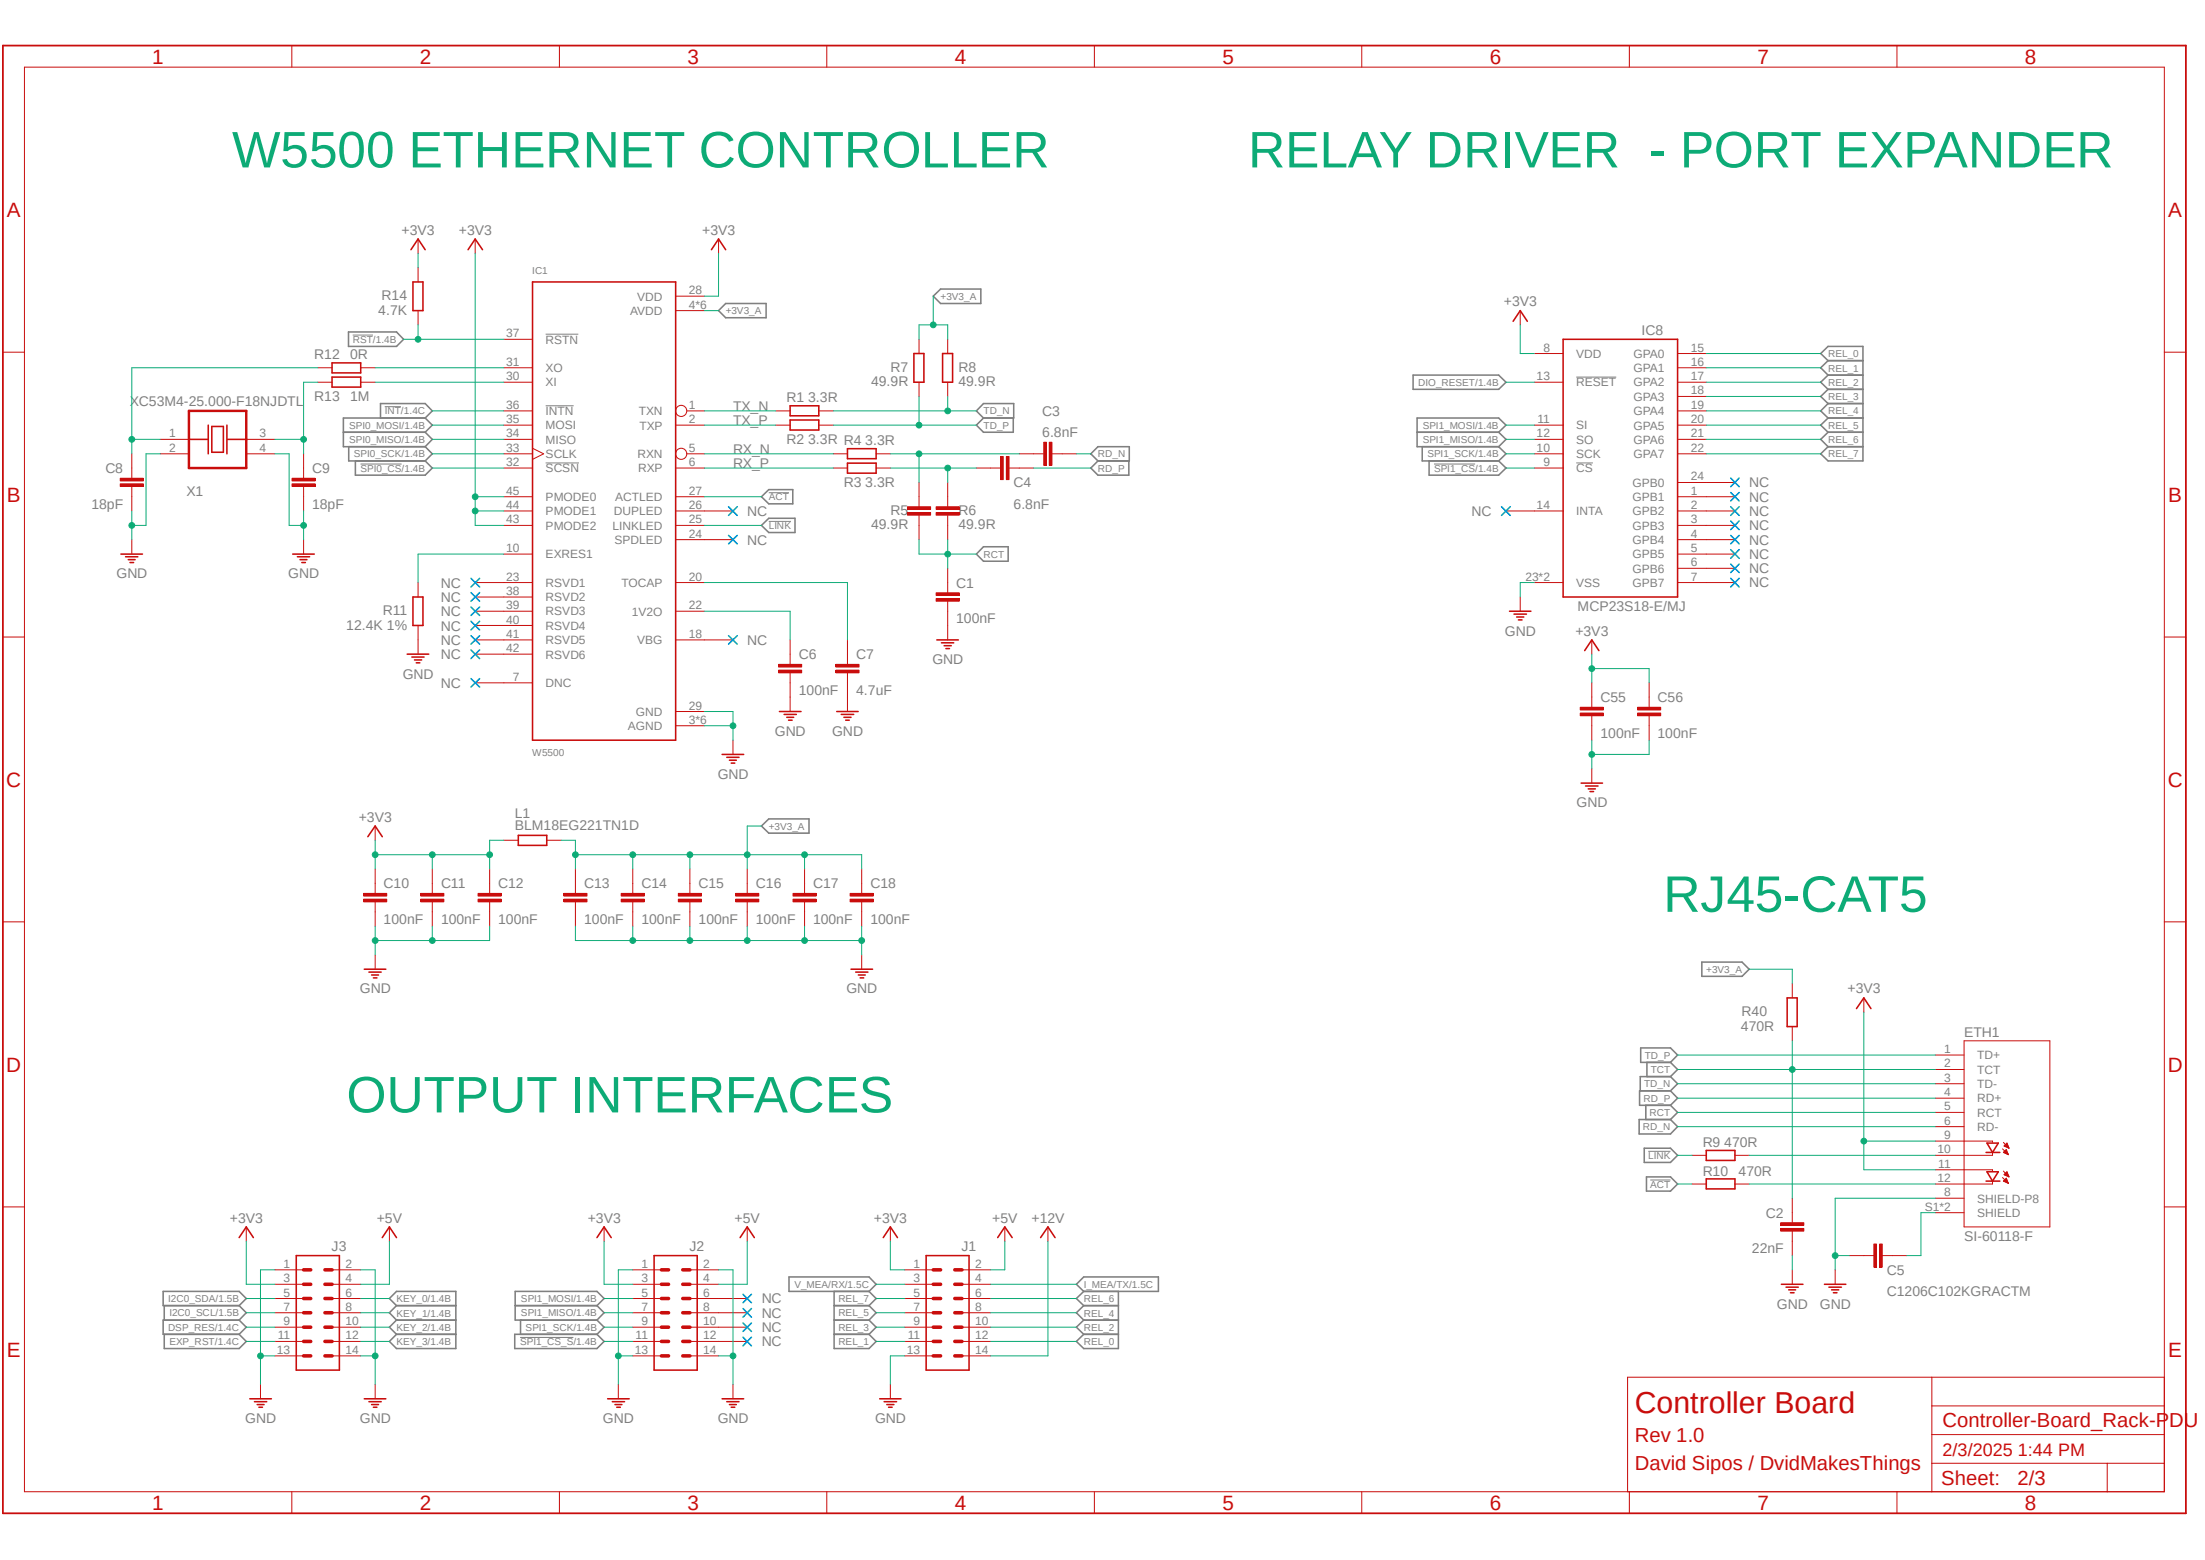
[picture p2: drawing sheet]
<svg xmlns="http://www.w3.org/2000/svg" width="420mm" height="297mm" viewBox="0 0 420 297" stroke-linecap="round" stroke-linejoin="round" font-family="sans-serif">
<defs><g id="words">
<g font-size="9.8" fill="#0dab76">
<text x="44.2" y="31.9">W5500 ETHERNET CONTROLLER</text>
<text x="237.7" y="31.9">RELAY DRIVER - PORT EXPANDER</text>
<text x="316.8" y="173.6">RJ45-CAT5</text>
<text x="66" y="211.8">OUTPUT INTERFACES</text>
</g>
<text font-size="5.8" fill="#c90d0c" x="311.4" y="269">Controller Board</text>
<g font-size="3.9" fill="#c90d0c">
<text x="29" y="12.1">1</text>
<text x="80" y="12.1">2</text>
<text x="130.9" y="12.1">3</text>
<text x="181.9" y="12.1">4</text>
<text x="232.8" y="12.1">5</text>
<text x="283.8" y="12.1">6</text>
<text x="334.7" y="12.1">7</text>
<text x="385.7" y="12.1">8</text>
<text x="1.3" y="41.3">A</text>
<text x="413" y="41.3">A</text>
<text x="1.3" y="95.5">B</text>
<text x="413" y="95.5">B</text>
<text x="1.2" y="149.8">C</text>
<text x="412.9" y="149.8">C</text>
<text x="1.2" y="204">D</text>
<text x="412.9" y="204">D</text>
<text x="1.3" y="258.3">E</text>
<text x="413" y="258.3">E</text>
<text x="311.4" y="274.5">Rev 1.0</text>
<text x="370" y="271.8">Controller-Board_Rack-PDU</text>
<text x="311.4" y="280">David Sipos / DvidMakesThings</text>
<text x="29" y="287.5">1</text>
<text x="80" y="287.5">2</text>
<text x="130.9" y="287.5">3</text>
<text x="181.9" y="287.5">4</text>
<text x="232.8" y="287.5">5</text>
<text x="283.8" y="287.5">6</text>
<text x="334.7" y="287.5">7</text>
<text x="369.7" y="282.8">Sheet:</text>
<text x="384.3" y="282.7">2/3</text>
<text x="385.7" y="287.5">8</text>
</g>
<text font-size="3.4" fill="#c90d0c" x="370" y="277.2">2/3/2025 1:44 PM</text>
<g font-size="2.7" fill="#808080">
<text x="76.5" y="44.7">+3V3</text>
<text x="87.4" y="44.7">+3V3</text>
<text x="133.7" y="44.7">+3V3</text>
<text x="72.1" y="59.9">4.7K</text>
<text x="72.7" y="57.2">R14</text>
<text x="286.4" y="58.3">+3V3</text>
<text x="312.7" y="63.8">IC8</text>
<text x="59.9" y="68.4">R12</text>
<text x="66.7" y="68.4">0R</text>
<text x="169.6" y="70.8">R7</text>
<text x="182.5" y="70.8">R8</text>
<text x="24.7" y="77.4">XC53M4-25.000-F18NJDTL</text>
<text x="59.9" y="76.3">R13</text>
<text x="66.7" y="76.3">1M</text>
<text x="149.8" y="76.6">R1</text>
<text x="153.9" y="76.6">3.3R</text>
<text x="165.9" y="73.5">49.9R</text>
<text x="182.5" y="73.5">49.9R</text>
<text x="139.6" y="78.2">TX_N</text>
<text x="139.6" y="80.9">TX_P</text>
<text x="198.5" y="83.3">6.8nF</text>
<text x="198.5" y="79.2">C3</text>
<text x="139.6" y="86.4">RX_N</text>
<text x="139.6" y="89.1">RX_P</text>
<text x="149.8" y="84.5">R2</text>
<text x="153.9" y="84.5">3.3R R4</text>
<text x="164.8" y="84.8">3.3R</text>
<text x="20.1" y="90.1">C8</text>
<text x="35.5" y="94.4">X1</text>
<text x="59.4" y="90.1">C9</text>
<text x="160.7" y="92.6">R3</text>
<text x="164.8" y="92.6">3.3R</text>
<text x="193" y="92.8">C4</text>
<text x="333.2" y="92.8">NC</text>
<text x="333.2" y="95.5">NC</text>
<text x="17.4" y="96.9">18pF</text>
<text x="59.4" y="96.9">18pF</text>
<text x="142.3" y="98.2">NC</text>
<text x="165.9" y="100.8">49.9R</text>
<text x="169.6" y="98.1">R5</text>
<text x="182.5" y="98.1">R6</text>
<text x="182.5" y="100.8">49.9R</text>
<text x="193" y="96.9">6.8nF</text>
<text x="280.3" y="98.3">NC</text>
<text x="333.2" y="98.2">NC</text>
<text x="333.2" y="101">NC</text>
<text x="142.3" y="103.7">NC</text>
<text x="333.2" y="103.7">NC</text>
<text x="333.2" y="106.4">NC</text>
<text x="22.2" y="110.1">GND</text>
<text x="54.9" y="110.1">GND</text>
<text x="84" y="111.9">NC</text>
<text x="182.1" y="111.9">C1</text>
<text x="333.2" y="109.1">NC</text>
<text x="333.2" y="111.8">NC</text>
<text x="66" y="119.9">12.4K 1%</text>
<text x="72.9" y="117.2">R11</text>
<text x="84" y="114.6">NC</text>
<text x="84" y="117.3">NC</text>
<text x="182.1" y="118.7">100nF</text>
<text x="300.5" y="116.4">MCP23S18-E/MJ</text>
<text x="84" y="120.1">NC</text>
<text x="84" y="122.8">NC</text>
<text x="84" y="125.5">NC</text>
<text x="142.3" y="122.8">NC</text>
<text x="152.1" y="125.5">C6</text>
<text x="163.1" y="125.5">C7</text>
<text x="286.6" y="121">GND</text>
<text x="300.1" y="121">+3V3</text>
<text x="76.7" y="129.2">GND</text>
<text x="84" y="131">NC</text>
<text x="177.6" y="126.5">GND</text>
<text x="152.1" y="132.3">100nF</text>
<text x="163.1" y="132.3">4.7uF</text>
<text x="304.8" y="133.7">C55</text>
<text x="315.7" y="133.7">C56</text>
<text x="147.6" y="140.1">GND</text>
<text x="158.5" y="140.1">GND</text>
<text x="304.8" y="140.5">100nF</text>
<text x="315.7" y="140.5">100nF</text>
<text x="136.7" y="148.3">GND</text>
<text x="98" y="155.7">L1</text>
<text x="300.3" y="153.7">GND</text>
<text x="68.3" y="156.5">+3V3</text>
<text x="98" y="158.1">BLM18EG221TN1D</text>
<text x="73.1" y="169.1">C10</text>
<text x="84" y="169.1">C11</text>
<text x="94.9" y="169.1">C12</text>
<text x="111.3" y="169.1">C13</text>
<text x="122.2" y="169.1">C14</text>
<text x="133" y="169.1">C15</text>
<text x="144" y="169.1">C16</text>
<text x="154.9" y="169.1">C17</text>
<text x="165.8" y="169.1">C18</text>
<text x="73.1" y="175.9">100nF</text>
<text x="84" y="175.9">100nF</text>
<text x="94.9" y="175.9">100nF</text>
<text x="111.3" y="175.9">100nF</text>
<text x="122.2" y="175.9">100nF</text>
<text x="133" y="175.9">100nF</text>
<text x="144" y="175.9">100nF</text>
<text x="154.9" y="175.9">100nF</text>
<text x="165.8" y="175.9">100nF</text>
<text x="68.5" y="189.1">GND</text>
<text x="161.2" y="189.1">GND</text>
<text x="351.9" y="189.1">+3V3</text>
<text x="331.6" y="196.2">470R</text>
<text x="331.7" y="193.5">R40</text>
<text x="374.1" y="197.4">ETH1</text>
<text x="324.3" y="218.4">R9</text>
<text x="328.4" y="218.4">470R</text>
<text x="324.3" y="223.8">R10</text>
<text x="331.1" y="223.8">470R</text>
<text x="43.8" y="232.8">+3V3</text>
<text x="71.8" y="232.8">+5V</text>
<text x="111.9" y="232.8">+3V3</text>
<text x="139.9" y="232.8">+5V</text>
<text x="166.5" y="232.8">+3V3</text>
<text x="189" y="232.8">+5V</text>
<text x="196.5" y="232.8">+12V</text>
<text x="336.3" y="231.8">C2</text>
<text x="63.2" y="238.3">J3</text>
<text x="131.3" y="238.3">J2</text>
<text x="183.1" y="238.3">J1</text>
<text x="333.7" y="238.6">22nF</text>
<text x="374.1" y="236.3">SI-60118-F</text>
<text x="359.4" y="242.7">C5</text>
<text x="145.1" y="248.2">NC</text>
<text x="145.1" y="250.9">NC</text>
<text x="338.5" y="249.1">GND</text>
<text x="346.6" y="249.1">GND</text>
<text x="359.4" y="246.8">C1206C102KGRACTM</text>
<text x="145.1" y="253.6">NC</text>
<text x="145.1" y="256.3">NC</text>
<text x="46.7" y="270.9">GND</text>
<text x="68.5" y="270.9">GND</text>
<text x="114.9" y="270.9">GND</text>
<text x="136.7" y="270.9">GND</text>
<text x="166.7" y="270.9">GND</text>
</g>
<g font-size="2.3" fill="#808080">
<text x="120" y="60">AVDD</text>
<text x="121.4" y="57.2">VDD</text>
<text x="131.2" y="58.8">4*6</text>
<text x="131.2" y="56">28</text>
<text x="96.4" y="64.2">37</text>
<text x="103.9" y="65.4">RSTN</text>
<text x="96.4" y="69.6">31</text>
<text x="103.9" y="70.9">XO</text>
<text x="294" y="66.9">8</text>
<text x="300.2" y="68.1">VDD</text>
<text x="311.1" y="68.2">GPA0</text>
<text x="311.1" y="70.9">GPA1</text>
<text x="322.1" y="66.9">15</text>
<text x="322.1" y="69.6">16</text>
<text x="96.4" y="72.4">30</text>
<text x="96.4" y="77.9">36</text>
<text x="103.9" y="73.6">XI</text>
<text x="131.2" y="77.9">1</text>
<text x="292.7" y="72.4">13</text>
<text x="300.2" y="73.6">RESET</text>
<text x="311.1" y="73.6">GPA2</text>
<text x="311.1" y="76.3">GPA3</text>
<text x="322.1" y="72.4">17</text>
<text x="322.1" y="75.1">18</text>
<text x="322.1" y="77.9">19</text>
<text x="32.2" y="83.3">1</text>
<text x="49.4" y="83.3">3</text>
<text x="96.4" y="80.6">35</text>
<text x="96.4" y="83.3">34</text>
<text x="103.9" y="81.7">MOSI</text>
<text x="103.9" y="79">INTN</text>
<text x="121.7" y="79">TXN</text>
<text x="121.8" y="81.8">TXP</text>
<text x="131.2" y="80.6">2</text>
<text x="292.7" y="83.3">12</text>
<text x="292.9" y="80.6">11</text>
<text x="300.2" y="81.7">SI</text>
<text x="311.1" y="79">GPA4</text>
<text x="311.1" y="81.8">GPA5</text>
<text x="322.1" y="80.6">20</text>
<text x="322.1" y="83.3">21</text>
<text x="32.2" y="86">2</text>
<text x="49.4" y="86">4</text>
<text x="96.4" y="88.7">32</text>
<text x="96.4" y="86">33</text>
<text x="103.9" y="89.9">SCSN</text>
<text x="103.9" y="87.2">SCLK</text>
<text x="103.9" y="84.5">MISO</text>
<text x="121.4" y="87.2">RXN</text>
<text x="121.5" y="90">RXP</text>
<text x="131.2" y="86">5</text>
<text x="131.2" y="88.7">6</text>
<text x="292.7" y="86">10</text>
<text x="294" y="88.7">9</text>
<text x="300.2" y="89.9">CS</text>
<text x="300.2" y="87.2">SCK</text>
<text x="300.2" y="84.5">SO</text>
<text x="311.1" y="84.5">GPA6</text>
<text x="311.1" y="87.2">GPA7</text>
<text x="322.1" y="86">22</text>
<text x="96.4" y="94.2">45</text>
<text x="103.9" y="95.4">PMODE0</text>
<text x="117.2" y="95.4">ACTLED</text>
<text x="131.2" y="94.2">27</text>
<text x="310.9" y="92.7">GPB0</text>
<text x="310.9" y="95.4">GPB1</text>
<text x="322.1" y="91.5">24</text>
<text x="322.1" y="94.2">1</text>
<text x="96.4" y="96.9">44</text>
<text x="96.4" y="99.7">43</text>
<text x="103.9" y="98.1">PMODE1</text>
<text x="103.9" y="100.8">PMODE2</text>
<text x="116.7" y="100.8">LINKLED</text>
<text x="116.9" y="98.1">DUPLED</text>
<text x="131.2" y="99.7">25</text>
<text x="131.2" y="96.9">26</text>
<text x="292.7" y="96.9">14</text>
<text x="300.2" y="98.1">INTA</text>
<text x="310.9" y="98.1">GPB2</text>
<text x="310.9" y="100.8">GPB3</text>
<text x="322.1" y="96.9">2</text>
<text x="322.1" y="99.7">3</text>
<text x="96.4" y="105.1">10</text>
<text x="103.9" y="106.3">EXRES1</text>
<text x="117.1" y="103.6">SPDLED</text>
<text x="131.2" y="102.4">24</text>
<text x="310.9" y="103.6">GPB4</text>
<text x="310.9" y="106.3">GPB5</text>
<text x="322.1" y="102.4">4</text>
<text x="322.1" y="105.1">5</text>
<text x="322.1" y="107.8">6</text>
<text x="96.4" y="110.5">23</text>
<text x="96.4" y="113.3">38</text>
<text x="103.9" y="111.8">RSVD1</text>
<text x="118.4" y="111.8">TOCAP</text>
<text x="131.2" y="110.5">20</text>
<text x="290.5" y="110.5">23*2</text>
<text x="300.2" y="111.8">VSS</text>
<text x="310.9" y="109">GPB6</text>
<text x="310.9" y="111.8">GPB7</text>
<text x="322.1" y="110.5">7</text>
<text x="96.4" y="116">39</text>
<text x="96.4" y="118.7">40</text>
<text x="103.9" y="114.5">RSVD2</text>
<text x="103.9" y="117.2">RSVD3</text>
<text x="103.9" y="119.9">RSVD4</text>
<text x="120.4" y="117.2">1V2O</text>
<text x="131.2" y="116">22</text>
<text x="96.4" y="121.5">41</text>
<text x="96.4" y="124.2">42</text>
<text x="103.9" y="122.6">RSVD5</text>
<text x="103.9" y="125.4">RSVD6</text>
<text x="121.4" y="122.7">VBG</text>
<text x="131.2" y="121.5">18</text>
<text x="97.7" y="129.6">7</text>
<text x="103.9" y="130.8">DNC</text>
<text x="121.1" y="136.3">GND</text>
<text x="131.2" y="137.8">3*6</text>
<text x="131.2" y="135.1">29</text>
<text x="119.6" y="139">AGND</text>
<text x="370.3" y="200.5">1</text>
<text x="370.3" y="203.2">2</text>
<text x="376.6" y="201.7">TD+</text>
<text x="370.3" y="206">3</text>
<text x="370.3" y="208.7">4</text>
<text x="376.6" y="204.4">TCT</text>
<text x="376.6" y="207.1">TD-</text>
<text x="376.6" y="209.9">RD+</text>
<text x="370.3" y="211.4">5</text>
<text x="370.3" y="214.1">6</text>
<text x="376.6" y="212.6">RCT</text>
<text x="376.6" y="215.3">RD-</text>
<text x="369" y="219.6">10</text>
<text x="370.3" y="216.9">9</text>
<text x="369" y="225">12</text>
<text x="369.2" y="222.3">11</text>
<text x="370.3" y="227.8">8</text>
<text x="366.6" y="230.5">S1*2</text>
<text x="376.6" y="231.7">SHIELD</text>
<text x="376.6" y="229">SHIELD-P8</text>
<text x="54" y="241.4">1</text>
<text x="54" y="244.1">3</text>
<text x="65.8" y="241.4">2</text>
<text x="65.8" y="244.1">4</text>
<text x="122.2" y="241.4">1</text>
<text x="122.2" y="244.1">3</text>
<text x="133.9" y="241.4">2</text>
<text x="133.9" y="244.1">4</text>
<text x="174" y="241.4">1</text>
<text x="174" y="244.1">3</text>
<text x="185.7" y="241.4">2</text>
<text x="185.7" y="244.1">4</text>
<text x="54" y="246.8">5</text>
<text x="54" y="249.6">7</text>
<text x="65.8" y="246.8">6</text>
<text x="65.8" y="249.6">8</text>
<text x="122.2" y="246.8">5</text>
<text x="122.2" y="249.6">7</text>
<text x="133.9" y="246.8">6</text>
<text x="133.9" y="249.6">8</text>
<text x="174" y="246.8">5</text>
<text x="174" y="249.6">7</text>
<text x="185.7" y="246.8">6</text>
<text x="185.7" y="249.6">8</text>
<text x="52.7" y="257.8">13</text>
<text x="52.9" y="255">11</text>
<text x="54" y="252.3">9</text>
<text x="65.8" y="257.8">14</text>
<text x="65.8" y="255">12</text>
<text x="65.8" y="252.3">10</text>
<text x="120.9" y="257.8">13</text>
<text x="121.1" y="255">11</text>
<text x="122.2" y="252.3">9</text>
<text x="133.9" y="257.8">14</text>
<text x="133.9" y="255">12</text>
<text x="133.9" y="252.3">10</text>
<text x="172.7" y="257.8">13</text>
<text x="172.9" y="255">11</text>
<text x="174" y="252.3">9</text>
<text x="185.7" y="255">12</text>
<text x="185.7" y="252.3">10</text>
<text x="185.7" y="257.8">14</text>
</g>
<g font-size="1.9" fill="#808080">
<text x="101.4" y="52.2">IC1</text>
<text x="138.2" y="59.8">+3V3_A</text>
<text x="179.2" y="57.1">+3V3_A</text>
<text x="67.2" y="65.3">RST/1.4B</text>
<text x="348.2" y="68">REL_0</text>
<text x="348.2" y="70.7">REL_1</text>
<text x="270.1" y="73.4">DIO_RESET/1.4B</text>
<text x="348.2" y="73.4">REL_2</text>
<text x="348.2" y="76.2">REL_3</text>
<text x="66.5" y="81.6">SPI0_MOSI/1.4B</text>
<text x="73.3" y="78.9">INT/1.4C</text>
<text x="187.3" y="78.9">TD_N</text>
<text x="187.3" y="81.6">TD_P</text>
<text x="271" y="81.6">SPI1_MOSI/1.4B</text>
<text x="348.2" y="78.9">REL_4</text>
<text x="348.2" y="81.6">REL_5</text>
<text x="66.5" y="84.3">SPI0_MISO/1.4B</text>
<text x="67.4" y="87.1">SPI0_SCK/1.4B</text>
<text x="68.7" y="89.8">SPI0_CS/1.4B</text>
<text x="209.1" y="89.8">RD_P</text>
<text x="209.1" y="87.1">RD_N</text>
<text x="271" y="84.3">SPI1_MISO/1.4B</text>
<text x="271.9" y="87.1">SPI1_SCK/1.4B</text>
<text x="273.1" y="89.8">SPI1_CS/1.4B</text>
<text x="348.2" y="84.3">REL_6</text>
<text x="348.2" y="87.1">REL_7</text>
<text x="146.4" y="95.3">ACT</text>
<text x="146.4" y="100.7">LINK</text>
<text x="187.3" y="106.2">RCT</text>
<text x="101.4" y="143.9">W5500</text>
<text x="146.4" y="157.9">+3V3_A</text>
<text x="325" y="185.2">+3V3_A</text>
<text x="313.3" y="201.6">TD_P</text>
<text x="313.1" y="209.7">RD_P</text>
<text x="313.1" y="207">TD_N</text>
<text x="314.4" y="204.3">TCT</text>
<text x="312.9" y="215.2">RD_N</text>
<text x="314.2" y="212.5">RCT</text>
<text x="313.9" y="220.6">LINK</text>
<text x="314.3" y="226.1">ACT</text>
<text x="151.3" y="245.2">V_MEA/RX/1.5C</text>
<text x="206.4" y="245.2">I_MEA/TX/1.5C</text>
<text x="32" y="247.9">I2C0_SDA/1.5B</text>
<text x="32.3" y="250.6">I2C0_SCL/1.5B</text>
<text x="75.5" y="247.9">KEY_0/1.4B</text>
<text x="75.5" y="250.7">KEY_1/1.4B</text>
<text x="99.2" y="247.9">SPI1_MOSI/1.4B</text>
<text x="99.2" y="250.6">SPI1_MISO/1.4B</text>
<text x="159.7" y="250.6">REL_5</text>
<text x="159.7" y="247.9">REL_7</text>
<text x="206.4" y="250.7">REL_4</text>
<text x="206.4" y="247.9">REL_6</text>
<text x="32" y="253.4">DSP_RES/1.4C</text>
<text x="32.3" y="256.1">EXP_RST/1.4C</text>
<text x="75.5" y="253.4">KEY_2/1.4B</text>
<text x="75.5" y="256.1">KEY_3/1.4B</text>
<text x="99.1" y="256.1">SPI1_CS_S/1.4B</text>
<text x="100.1" y="253.4">SPI1_SCK/1.4B</text>
<text x="159.7" y="256.1">REL_1</text>
<text x="159.7" y="253.4">REL_3</text>
<text x="206.4" y="256.1">REL_0</text>
<text x="206.4" y="253.4">REL_2</text>
</g>
</g></defs>
<path d="M0 8.3l420 280.3M420 8.4l-420 280.3" fill="none" stroke="#fff" stroke-width=".19"/>
<g fill="none" stroke="#808080" stroke-width=".19">
<path d="M67.2 63.8h3.8M73.3 77.4h3.1M103.9 77.3h5.4M103.9 63.6h6.3M300.2 71.8h7.6M68.7 88.3h7.8M103.9 88.1h6.4M146.4 99.3h4.3M146.4 93.8h3.9M273.1 88.3h7.9M300.2 88.1h3.2M313.9 219.2h4.3"/>
<path d="M314.3 224.7h3.9M99.1 254.6h10.1"/>
</g>
<g fill="none" stroke="#808080" stroke-width=".3">
<path d="M138.2 57.8h7.7v2.7h-7.7l-1.3-1.4zM177.8 56.4l1.4-1.4h7.6v2.8h-7.6zM66.4 63.2h9.1l1.4 1.4-1.4 1.4h-9.1zM72.5 79.6v-2.8h8.5l1.3 1.4-1.3 1.4M81 79.6h-15.6v5.4h15.6M81 79.6l1.3 1.3-1.3 1.4M187.3 76.8h5.8v2.8h-5.8l-1.3-1.4zM187.3 79.6l-1.3 1.3 1.3 1.4h5.7v-2.7M269.2 71.4h16.3l1.4 1.4-1.4 1.3h-16.3zM348.2 76.8h6.6M348.2 79.6h6.6M348.2 68.7l-1.4-1.4 1.4-1.3h6.6v21.8h-6.6l-1.4-1.4 1.4-1.4"/>
<path d="M348.2 68.7h6.6M348.2 71.4l-1.4 1.4 1.4 1.3M348.2 71.4h6.6M348.2 74.1h6.6M348.2 76.8l-1.4 1.4 1.4 1.4M348.2 68.7l-1.4 1.3 1.4 1.4M348.2 74.1l-1.4 1.4 1.4 1.3M348.2 79.6l-1.4 1.3 1.4 1.4M65.4 82.3h15.6M66.4 85v2.8h14.6M67.7 87.8v2.7h13.3l1.3-1.4-1.3-1.3M81 85l1.3 1.4-1.3 1.4"/>
<path d="M81 82.3l1.3 1.4-1.3 1.3M145 94.6l1.4-1.4h4.6v2.7h-4.6zM207.8 86.4l1.3-1.4h6v2.8h-6zM209.1 87.8l-1.3 1.3 1.3 1.4h5.9v-2.7M269.9 82.3h15.6M270.9 85v2.8h14.6M272.2 87.8v2.7h13.3l1.4-1.4-1.4-1.3M285.5 82.3l1.4-1.4-1.4-1.3h-15.6v5.4h15.6M285.5 82.3l1.4 1.4-1.4 1.3M285.5 85l1.4 1.4-1.4 1.4M348.2 82.3h6.6M348.2 85h6.6"/>
<path d="M348.2 82.3l-1.4 1.4 1.4 1.3M145 100l1.4-1.3h5v2.7h-5zM187.3 104.1h4.7v2.7h-4.7l-1.3-1.3zM145 157.3l1.4-1.4h7.7v2.7h-7.7zM312.5 199.5h5.7l1.3 1.4-1.3 1.4h-5.7zM324.1 183.2h7.7l1.4 1.3-1.4 1.4h-7.7zM312.2 213.1h6l1.3 1.4-1.3 1.4h-6zM313.2 218.6h5l1.3 1.4-1.3 1.3h-5zM313.5 210.4v2.7M313.7 202.3v2.7M318.2 205l1.3 1.3-1.3 1.4M318.2 207.7h-5.9v2.7h5.9"/>
<path d="M318.2 205h-5.8v2.7M318.2 210.4l1.3 1.4-1.3 1.3M318.2 207.7l1.3 1.4-1.3 1.3M318.2 202.3l1.3 1.3-1.3 1.4M313.6 224.1h4.6l1.3 1.3-1.3 1.4h-4.6zM31.1 245.9h14.5l1.3 1.3-1.3 1.4h-14.5zM31.3 248.6v2.7M31.3 254v2.8h14.3l1.3-1.4-1.3-1.4M45.6 251.3h-14.5v2.7h14.5M45.6 248.6l1.3 1.3-1.3 1.4M45.6 251.3l1.3 1.4-1.3 1.3M75.5 248.6h11.3"/>
<path d="M75.5 248.6l-1.3-1.4 1.3-1.3h11.3v10.9h-11.3l-1.3-1.4 1.3-1.4M75.5 251.3h11.3M75.5 254h11.3M75.5 248.6l-1.3 1.3 1.3 1.4M75.5 251.3l-1.3 1.4 1.3 1.3M98 254h15.7l1.4 1.4-1.4 1.4h-15.7zM98.1 248.6h15.6M99.1 251.3v2.7M113.7 248.6l1.4-1.4-1.4-1.3h-15.6v5.4h15.6M113.7 248.6l1.4 1.3-1.4 1.4M113.7 251.3l1.4 1.4-1.4 1.3M150.3 243.1h15.2l1.4 1.4-1.4 1.4h-15.2z"/>
<path d="M158.9 248.6h6.6M158.9 251.3h6.6M158.9 254h6.6M158.9 245.9v10.9h6.6l1.4-1.4-1.4-1.4M165.5 251.3l1.4 1.4-1.4 1.3M165.5 248.6l1.4 1.3-1.4 1.4M165.5 245.9l1.4 1.3-1.4 1.4M205 244.5l1.4-1.4h14.2v2.8h-14.2zM206.4 248.6h6.6M206.4 251.3h6.6M206.4 254h6.6M206.4 251.3l-1.4 1.4 1.4 1.3"/>
<path d="M206.4 248.6l-1.4 1.3 1.4 1.4M206.4 245.9l-1.4 1.3 1.4 1.4M213 245.9v10.9h-6.6l-1.4-1.4 1.4-1.4"/>
</g>
<g fill="none" stroke="#c90d0c" stroke-width=".19">
<path d="M4.7 12.8h407.5v271.2h-407.5zM55.6 8.7v4.1M106.6 8.7v4.1M157.5 8.7v4.1M208.4 8.7v4.1M259.4 8.7v4.1M310.3 8.7v4.1M361.3 8.7v4.1M90.5 45.5v2.7M128.7 59.1h5.5M128.7 56.4h5.5M.6 67.1h4.1"/>
<path d="M96 78.2h5.4M96 72.8h5.4M96 70h5.4M96 64.6h5.4M130.8 78.2h3.4M147.8 78.2h2.7M156 78.2h2.7M412.2 67.1h4.1M96 80.9h5.4M96 86.4h5.4M96 89.1h5.4M96 97.3h5.4"/>
<path d="M96 94.6h5.4M96 83.7h5.4M101.4 85.3l2.1 1.1-2.1 1.1M128.7 80.9h5.5M128.7 89.1h5.5M128.7 97.3h5.5M128.7 94.6h5.5M130.8 86.4h3.4M147.8 80.9h2.7M156 80.9h2.7M158.7 86.4h2.7M158.7 89.1h2.7"/>
<path d="M166.9 86.4h2.7M166.9 89.1h2.7M175 94.6v1.9M175 98.1v1.9M96 105.5h5.4M96 110.9h5.4M96 116.4h5.4M96 100h5.4M96 113.7h5.4M96 119.1h5.4M128.7 110.9h5.5M128.7 116.4h5.5"/>
<path d="M128.7 102.7h5.5M128.7 100h5.5M.6 121.3h4.1M96 130h5.4M96 121.8h5.4M96 124.5h5.4M128.7 138.2h5.5M128.7 121.8h5.5M128.7 135.5h5.5M412.2 121.3h4.1M139.6 140.9v2.7M.6 175.5h4.1"/>
<path d="M412.2 175.5h4.1M.6 229.8h4.1M412.2 229.8h4.1M368 278.6h44.2M368 262.2v21.8M368 273.1h44.2M368 267.7h44.2M401.4 278.6v5.4M412.2 262.2h-102.2v21.8M55.6 284v4.1M106.6 284v4.1M157.5 284v4.1"/>
<path d="M208.4 284v4.1M259.4 284v4.1M310.3 284v4.1M361.3 284v4.1"/>
<circle cx="129.7" cy="78.2" r="1.06"/>
<circle cx="129.7" cy="86.4" r="1.06"/>
</g>
<path d="M.6 8.7h415.7v279.4h-415.7z" fill="none" stroke="#c90d0c" stroke-width=".34"/>
<path d="M89.2 47.5l1.3-2 1.4 2M101.4 53.7h27.3v87.2h-27.3zM150.5 80h5.5v1.9h-5.5zM150.5 77.3h5.5v1.9h-5.5zM161.4 88.2h5.5v1.9h-5.5zM161.4 85.4h5.5v1.9h-5.5zM137.5 143.6h4.1M138.4 144.2h2.4M138.9 144.7h1.4M139.3 145.3h.7" fill="none" stroke="#c90d0c" stroke-width=".3"/>
<path d="M172.8 96.5h4.4v.5h-4.4z" fill-rule="evenodd" fill="#c90d0c"/>
<path d="M172.8 96.5h4.4v.5h-4.4z" fill="none" stroke="#c90d0c" stroke-width=".19"/>
<path d="M172.8 97.6h4.4v.5h-4.4z" fill-rule="evenodd" fill="#c90d0c"/>
<path d="M172.8 97.6h4.4v.5h-4.4zM175 91.9v2.7M180.5 94.6v1.9M180.5 98.1v1.9M175 100v2.7" fill="none" stroke="#c90d0c" stroke-width=".19"/>
<path d="M178.3 96.5h4.4v.5h-4.4z" fill-rule="evenodd" fill="#c90d0c"/>
<path d="M178.3 96.5h4.4v.5h-4.4z" fill="none" stroke="#c90d0c" stroke-width=".19"/>
<path d="M178.3 97.6h4.4v.5h-4.4z" fill-rule="evenodd" fill="#c90d0c"/>
<path d="M178.3 97.6h4.4v.5h-4.4zM180.5 91.9v2.7M180.5 100v2.7M180.5 110.9v1.9M180.5 114.5v1.9" fill="none" stroke="#c90d0c" stroke-width=".19"/>
<path d="M178.3 114h4.4v.5h-4.4z" fill-rule="evenodd" fill="#c90d0c"/>
<path d="M178.3 114h4.4v.5h-4.4z" fill="none" stroke="#c90d0c" stroke-width=".19"/>
<path d="M178.3 112.9h4.4v.5h-4.4z" fill-rule="evenodd" fill="#c90d0c"/>
<g fill="none" stroke="#c90d0c" stroke-width=".19">
<path d="M136.9 45.5v2.7M175 64.6v2.7M175 72.8v2.7M180.5 64.6v2.7M180.5 72.8v2.7M178.3 112.9h4.4v.5h-4.4zM180.5 108.2v2.7M180.5 116.4v5.4M374.1 198.2h16.3v35.4h-16.3zM322.3 220h2.7M330.5 220h2.7M368.6 217.3h10.9v.2"/>
<path d="M368.6 200.9h5.5M368.6 203.6h5.5M368.6 206.3h5.5M368.6 209.1h5.5M368.6 211.8h5.5M368.6 214.5h5.5M379.5 219.5v.5h-10.9M381.4 218.7l1.1 1.1M381.6 217.5l1.1 1.1M381.6 219.4h.7M381.7 219.5h.7M381.7 218.2l.6-.6 .4 1z"/>
<path d="M381.7 219.3h.6M381.8 218.2h.7M381.8 218.1h.6M381.8 219.2h.4M381.9 218.3h.6M381.9 218h.5M381.9 219.6h.5M381.9 219.1h.3M382 219h.1M382.1 217.9h.3M382.1 218.4h.5M382.1 217.8h.2"/>
<path d="M382.1 218.9l.4 .9-.9-.4zM382.1 219.7h.4M382.2 217.7h.1M382.4 218.5h.2M382.4 219.8h.1M382.6 218.6h.1M322.3 225.4h2.7M330.5 225.4h2.7M341.4 230.9v1.9M341.4 234.4v1.9M368.6 222.7h10.9v.3M368.6 230.9h5.5"/>
<path d="M368.6 228.1h5.5M379.5 225v.4h-10.9M381.4 224.2l1.1 1.1M381.6 223l1.1 1.1M381.6 224.9l.5-.6 .4 1M381.6 224.9l.9 .4M381.6 224.9h.8M381.7 224.8h.6M381.7 223.6l.6-.5 .4 1zM381.8 223.7h.7M381.8 224.7h.5M381.8 223.6h.6"/>
<path d="M381.8 225h.6M381.9 223.5h.5M381.9 224.6h.3M382 223.4h.4M382 224.5h.2M382 223.8h.6M382.1 225.1h.3M382.1 223.3h.2M382.1 224.4h.1M382.2 223.2h.1M382.2 223.9h.4M382.3 225.2h.2"/>
<path d="M382.5 224h.2M382.5 225.3h.1"/>
</g>
<g fill="none" stroke="#c90d0c" stroke-width=".3">
<path d="M135.5 47.5l1.4-2 1.3 2M174.1 67.3h1.9v5.5h-1.9zM179.5 67.3h1.9v5.5h-1.9zM178.4 121.8h4.1M179.3 122.4h2.4M179.8 122.9h1.4M180.2 123.5h.6M325 219h5.5v1.9h-5.5zM378.3 219.4h2.6M378.5 217.6h2.1l-1.1 1.8zM325 224.5h5.5v1.9h-5.5zM378.3 224.9h2.6"/>
<path d="M378.5 223.1h2.1l-1.1 1.8z"/>
</g>
<path d="M339.2 233.9h4.4v.5h-4.4z" fill-rule="evenodd" fill="#c90d0c"/>
<path d="M339.2 233.9h4.4v.5h-4.4z" fill="none" stroke="#c90d0c" stroke-width=".19"/>
<path d="M339.2 232.8h4.4v.5h-4.4z" fill-rule="evenodd" fill="#c90d0c"/>
<path d="M196.8 86.4h2M200.4 86.4h1.9M355 190v2.7M339.2 232.8h4.4v.5h-4.4zM341.4 228.1v2.8M341.4 236.3v2.8M341.4 241.8v2.7" fill="none" stroke="#c90d0c" stroke-width=".19"/>
<path d="M353.6 192l1.4-2 1.4 2M339.3 244.5h4.1M340.2 245.1h2.3M340.7 245.6h1.3M341 246.1h.7" fill="none" stroke="#c90d0c" stroke-width=".3"/>
<path d="M199.9 84.2h.5v4.4h-.5z" fill-rule="evenodd" fill="#c90d0c"/>
<path d="M199.9 84.2h.5v4.4h-.5z" fill="none" stroke="#c90d0c" stroke-width=".19"/>
<path d="M198.8 84.2h.5v4.4h-.5z" fill-rule="evenodd" fill="#c90d0c"/>
<path d="M188.7 89.1h1.9M192.2 89.1h1.9M194.1 86.4h2.7M198.8 84.2h.5v4.4h-.5zM202.3 86.4h2.7" fill="none" stroke="#c90d0c" stroke-width=".19"/>
<path d="M191.7 86.9h.5v4.4h-.5z" fill-rule="evenodd" fill="#c90d0c"/>
<path d="M191.7 86.9h.5v4.4h-.5z" fill="none" stroke="#c90d0c" stroke-width=".19"/>
<path d="M190.6 86.9h.5v4.4h-.5z" fill-rule="evenodd" fill="#c90d0c"/>
<path d="M186 89.1h2.7M190.6 86.9h.5v4.4h-.5zM194.1 89.1h2.7M355 239.1h1.9M358.5 239.1h1.9" fill="none" stroke="#c90d0c" stroke-width=".19"/>
<path d="M358 236.9h.5v4.4h-.5z" fill-rule="evenodd" fill="#c90d0c"/>
<path d="M358 236.9h.5v4.4h-.5z" fill="none" stroke="#c90d0c" stroke-width=".19"/>
<path d="M356.9 236.9h.5v4.4h-.5z" fill-rule="evenodd" fill="#c90d0c"/>
<g fill="none" stroke="#c90d0c" stroke-width=".19">
<path d="M134.2 97.3h5.4M79.6 110.9v2.8M79.6 119.1v5.4M90.5 110.9h5.5M90.5 113.7h5.5M90.5 116.4h5.5M90.5 119.1h5.5M134.2 102.7h5.4M90.5 121.8h5.5M90.5 124.5h5.5M90.5 130h5.5M134.2 121.8h5.4"/>
<path d="M150.5 124.5v1.9M150.5 128.1v1.9M352.3 239.1h2.7M356.9 236.9h.5v4.4h-.5zM360.4 239.1h2.8M349.5 241.8v2.7"/>
</g>
<path d="M78.7 113.7h1.9v5.4h-1.9zM77.6 124.5h4.1M78.4 125.1h2.4M79 125.6h1.3M79.3 126.2h.7M347.5 244.5h4.1M348.4 245.1h2.3M348.9 245.6h1.3M349.2 246.1h.7" fill="none" stroke="#c90d0c" stroke-width=".3"/>
<path d="M148.3 127.6h4.4v.5h-4.4z" fill-rule="evenodd" fill="#c90d0c"/>
<path d="M148.3 127.6h4.4v.5h-4.4z" fill="none" stroke="#c90d0c" stroke-width=".19"/>
<path d="M148.3 126.5h4.4v.5h-4.4z" fill-rule="evenodd" fill="#c90d0c"/>
<path d="M148.3 126.5h4.4v.5h-4.4zM150.5 121.8v2.7M150.5 130v2.7M161.4 124.5v1.9M161.4 128.1v1.9" fill="none" stroke="#c90d0c" stroke-width=".19"/>
<path d="M159.2 127.6h4.4v.5h-4.4z" fill-rule="evenodd" fill="#c90d0c"/>
<path d="M159.2 127.6h4.4v.5h-4.4z" fill="none" stroke="#c90d0c" stroke-width=".19"/>
<path d="M159.2 126.5h4.4v.5h-4.4z" fill-rule="evenodd" fill="#c90d0c"/>
<path d="M25.1 89.1v1.9M25.1 92.7v1.9M30.5 86.4h5.5M30.5 83.7h5.5M46.9 86.4h5.5M46.9 83.7h5.5M150.5 132.7v2.8M159.2 126.5h4.4v.5h-4.4zM161.4 121.8v2.7M161.4 130v5.5" fill="none" stroke="#c90d0c" stroke-width=".19"/>
<g fill="none" stroke="#c90d0c" stroke-width=".3">
<path d="M36 83.7h3.5M39.7 80.9v5.5M40.3 81.2h2.2v4.9h-2.2zM43.2 80.9v5.5M43.3 83.7h3.6M148.5 135.5h4.1M149.4 136h2.3M149.9 136.6h1.3M150.2 137.1h.7M159.4 135.5h4M160.2 136h2.4M160.7 136.6h1.4"/>
<path d="M161.1 137.1h.7"/>
</g>
<path d="M36 78.2h10.9v10.9h-10.9z" fill="none" stroke="#c90d0c" stroke-width=".47"/>
<path d="M22.9 92.1h4.4v.5h-4.4z" fill-rule="evenodd" fill="#c90d0c"/>
<path d="M22.9 92.1h4.4v.5h-4.4z" fill="none" stroke="#c90d0c" stroke-width=".19"/>
<path d="M22.9 91.1h4.4v.5h-4.4z" fill-rule="evenodd" fill="#c90d0c"/>
<path d="M22.9 91.1h4.4v.5h-4.4zM25.1 86.4v2.7M25.1 94.6v2.7M57.8 89.1v1.9M57.8 92.7v1.9" fill="none" stroke="#c90d0c" stroke-width=".19"/>
<path d="M55.6 92.1h4.4v.5h-4.4z" fill-rule="evenodd" fill="#c90d0c"/>
<path d="M55.6 92.1h4.4v.5h-4.4z" fill="none" stroke="#c90d0c" stroke-width=".19"/>
<path d="M55.6 91.1h4.4v.5h-4.4z" fill-rule="evenodd" fill="#c90d0c"/>
<g fill="none" stroke="#c90d0c" stroke-width=".19">
<path d="M79.6 45.5v2.7M79.6 51v2.7M79.6 59.1v2.7M60.5 70h2.7M60.5 72.8h2.7M68.7 70h2.8M68.7 72.8h2.8M55.6 91.1h4.4v.5h-4.4zM57.8 86.4v2.7M57.8 94.6v2.7M25.1 102.7v2.8M57.8 102.7v2.8"/>
<path d="M71.5 168.2v1.9M71.5 171.7v1.9"/>
</g>
<path d="M78.3 47.5l1.3-2 1.4 2M78.7 53.7h1.9v5.4h-1.9zM63.2 69.1h5.5v1.9h-5.5zM63.2 71.8h5.5v1.9h-5.5zM23 105.5h4.1M23.9 106h2.3M24.4 106.6h1.3M24.8 107.1h.6M55.8 105.5h4.1M56.6 106h2.4M57.1 106.6h1.4M57.5 107.1h.7" fill="none" stroke="#c90d0c" stroke-width=".3"/>
<path d="M69.3 171.2h4.4v.5h-4.4z" fill-rule="evenodd" fill="#c90d0c"/>
<path d="M69.3 171.2h4.4v.5h-4.4z" fill="none" stroke="#c90d0c" stroke-width=".19"/>
<path d="M69.3 170.1h4.4v.5h-4.4z" fill-rule="evenodd" fill="#c90d0c"/>
<path d="M69.3 170.1h4.4v.5h-4.4zM71.5 165.4v2.8M71.5 173.6v2.8M82.3 168.2v1.9M82.3 171.7v1.9" fill="none" stroke="#c90d0c" stroke-width=".19"/>
<path d="M80.1 171.2h4.4v.5h-4.4z" fill-rule="evenodd" fill="#c90d0c"/>
<path d="M80.1 171.2h4.4v.5h-4.4z" fill="none" stroke="#c90d0c" stroke-width=".19"/>
<path d="M80.1 170.1h4.4v.5h-4.4z" fill-rule="evenodd" fill="#c90d0c"/>
<path d="M80.1 170.1h4.4v.5h-4.4zM82.3 165.4v2.8M82.3 173.6v2.8M93.3 168.2v1.9M93.3 171.7v1.9" fill="none" stroke="#c90d0c" stroke-width=".19"/>
<path d="M91.1 171.2h4.4v.5h-4.4z" fill-rule="evenodd" fill="#c90d0c"/>
<path d="M91.1 171.2h4.4v.5h-4.4z" fill="none" stroke="#c90d0c" stroke-width=".19"/>
<path d="M91.1 170.1h4.4v.5h-4.4z" fill-rule="evenodd" fill="#c90d0c"/>
<path d="M91.1 170.1h4.4v.5h-4.4zM93.3 165.4v2.8M93.3 173.6v2.8M109.6 168.2v1.9M109.6 171.7v1.9" fill="none" stroke="#c90d0c" stroke-width=".19"/>
<path d="M107.4 171.2h4.4v.5h-4.4z" fill-rule="evenodd" fill="#c90d0c"/>
<path d="M107.4 171.2h4.4v.5h-4.4z" fill="none" stroke="#c90d0c" stroke-width=".19"/>
<path d="M107.4 170.1h4.4v.5h-4.4z" fill-rule="evenodd" fill="#c90d0c"/>
<path d="M107.4 170.1h4.4v.5h-4.4zM109.6 165.4v2.8M109.6 173.6v2.8M120.5 168.2v1.9M120.5 171.7v1.9" fill="none" stroke="#c90d0c" stroke-width=".19"/>
<path d="M118.3 171.2h4.4v.5h-4.4z" fill-rule="evenodd" fill="#c90d0c"/>
<path d="M118.3 171.2h4.4v.5h-4.4z" fill="none" stroke="#c90d0c" stroke-width=".19"/>
<path d="M118.3 170.1h4.4v.5h-4.4z" fill-rule="evenodd" fill="#c90d0c"/>
<path d="M118.3 170.1h4.4v.5h-4.4zM120.5 165.4v2.8M120.5 173.6v2.8M131.4 168.2v1.9M131.4 171.7v1.9" fill="none" stroke="#c90d0c" stroke-width=".19"/>
<path d="M129.2 171.2h4.4v.5h-4.4z" fill-rule="evenodd" fill="#c90d0c"/>
<path d="M129.2 171.2h4.4v.5h-4.4z" fill="none" stroke="#c90d0c" stroke-width=".19"/>
<path d="M129.2 170.1h4.4v.5h-4.4z" fill-rule="evenodd" fill="#c90d0c"/>
<path d="M129.2 170.1h4.4v.5h-4.4zM131.4 165.4v2.8M131.4 173.6v2.8M142.3 168.2v1.9M142.3 171.7v1.9" fill="none" stroke="#c90d0c" stroke-width=".19"/>
<path d="M140.1 171.2h4.4v.5h-4.4z" fill-rule="evenodd" fill="#c90d0c"/>
<path d="M140.1 171.2h4.4v.5h-4.4z" fill="none" stroke="#c90d0c" stroke-width=".19"/>
<path d="M140.1 170.1h4.4v.5h-4.4z" fill-rule="evenodd" fill="#c90d0c"/>
<path d="M140.1 170.1h4.4v.5h-4.4zM142.3 165.4v2.8M142.3 173.6v2.8M153.2 168.2v1.9M153.2 171.7v1.9" fill="none" stroke="#c90d0c" stroke-width=".19"/>
<path d="M151 171.2h4.4v.5h-4.4z" fill-rule="evenodd" fill="#c90d0c"/>
<path d="M151 171.2h4.4v.5h-4.4z" fill="none" stroke="#c90d0c" stroke-width=".19"/>
<path d="M151 170.1h4.4v.5h-4.4z" fill-rule="evenodd" fill="#c90d0c"/>
<path d="M151 170.1h4.4v.5h-4.4zM153.2 165.4v2.8M153.2 173.6v2.8M164.1 168.2v1.9M164.1 171.7v1.9" fill="none" stroke="#c90d0c" stroke-width=".19"/>
<path d="M161.9 171.2h4.4v.5h-4.4z" fill-rule="evenodd" fill="#c90d0c"/>
<path d="M161.9 171.2h4.4v.5h-4.4z" fill="none" stroke="#c90d0c" stroke-width=".19"/>
<path d="M161.9 170.1h4.4v.5h-4.4z" fill-rule="evenodd" fill="#c90d0c"/>
<g fill="none" stroke="#c90d0c" stroke-width=".19">
<path d="M289.6 59.1v2.7M286.9 97.3h5.4M303.2 121.8v2.7M303.2 132.7v2M303.2 136.3v1.9M71.5 157.3v2.7M96 160h2.7M104.1 160h2.8M161.9 170.1h4.4v.5h-4.4zM164.1 165.4v2.8M164.1 173.6v2.8M71.5 181.8v2.7"/>
<path d="M164.1 181.8v2.7M341.4 187.2v2.8M341.4 195.5v2.7M46.9 233.6v2.7M74.2 233.6v2.7M115.1 233.6v2.7M142.3 233.6v2.7M169.6 233.6v2.7M191.4 233.6v2.7M52.4 241.8h5.4M52.4 244.5h5.4M52.4 247.2h5.4"/>
<path d="M52.4 249.9h5.4M52.4 252.7h5.4M52.4 255.4h5.4M52.4 258.1h5.4M63.2 241.8h5.5M63.2 244.5h5.5M63.2 247.2h5.5M63.2 249.9h5.5M63.2 252.7h5.5M63.2 255.4h5.5M63.2 258.1h5.5M120.5 241.8h5.5"/>
<path d="M120.5 244.5h5.5M120.5 247.2h5.5M120.5 249.9h5.5M120.5 252.7h5.5M120.5 255.4h5.5M120.5 258.1h5.5M131.4 241.8h5.5M131.4 244.5h5.5M131.4 247.2h5.5M131.4 249.9h5.5M131.4 252.7h5.5M131.4 255.4h5.5"/>
<path d="M131.4 258.1h5.5M172.3 241.8h5.5M172.3 244.5h5.5M172.3 247.2h5.5M172.3 249.9h5.5M172.3 252.7h5.5M172.3 255.4h5.5M172.3 258.1h5.5M183.2 241.8h5.5M183.2 244.5h5.5M183.2 247.2h5.5M183.2 249.9h5.5"/>
<path d="M183.2 252.7h5.5M183.2 255.4h5.5M183.2 258.1h5.5M49.6 263.6v2.7M71.5 263.6v2.7M117.8 263.6v2.7M139.6 263.6v2.7M169.6 263.6v2.7"/>
</g>
<g fill="none" stroke="#c90d0c" stroke-width=".3">
<path d="M288.2 61.2l1.4-2.1 1.3 2.1M301.8 123.9l1.4-2.1 1.3 2.1M70.1 159.3l1.4-2 1.3 2M98.7 159h5.4v2h-5.4zM69.4 184.5h4.1M70.3 185.1h2.3M70.8 185.6h1.3M71.1 186.2h.7M162.1 184.5h4.1M163 185.1h2.3M163.5 185.6h1.3M163.8 186.2h.7"/>
<path d="M340.4 190h1.9v5.5h-1.9zM45.6 235.6l1.3-2 1.4 2M56.4 239.1h8.2v21.8h-8.2zM72.8 235.6l1.4-2 1.3 2M113.7 235.6l1.4-2 1.3 2M124.6 239.1h8.2v21.8h-8.2zM141 235.6l1.3-2 1.4 2M168.2 235.6l1.4-2 1.3 2M176.4 239.1h8.2v21.8h-8.2zM190 235.6l1.4-2 1.4 2M47.6 266.3h4.1M48.5 266.9h2.3"/>
<path d="M49 267.4h1.3M49.3 267.9h.7M69.4 266.3h4.1M70.3 266.9h2.3M70.8 267.4h1.3M71.1 267.9h.7M115.7 266.3h4.1M116.6 266.9h2.4M117.1 267.4h1.3M117.5 267.9h.7M137.5 266.3h4.1M138.4 266.9h2.4"/>
<path d="M138.9 267.4h1.4M139.3 267.9h.7M167.6 266.3h4M168.4 266.9h2.4M168.9 267.4h1.4M169.2 267.9h.7"/>
</g>
<g fill="none" stroke="#c90d0c" stroke-width=".68">
<path d="M57.8 241.8h1.4M57.8 244.5h1.4M57.8 247.2h1.4M57.8 249.9h1.4M57.8 252.7h1.4M57.8 255.4h1.4M57.8 258.1h1.4M61.9 241.8h1.3M61.9 244.5h1.3M61.9 247.2h1.3M61.9 249.9h1.3M61.9 252.7h1.3"/>
<path d="M61.9 255.4h1.3M61.9 258.1h1.3M126 241.8h1.3M126 244.5h1.3M126 247.2h1.3M126 249.9h1.3M126 252.7h1.3M126 255.4h1.3M126 258.1h1.3M130 241.8h1.4M130 244.5h1.4M130 247.2h1.4"/>
<path d="M130 249.9h1.4M130 252.7h1.4M130 255.4h1.4M130 258.1h1.4M177.8 241.8h1.4M177.8 244.5h1.4M177.8 247.2h1.4M177.8 249.9h1.4M177.8 252.7h1.4M177.8 255.4h1.4M177.8 258.1h1.4M181.9 241.8h1.3"/>
<path d="M181.9 244.5h1.3M181.9 247.2h1.3M181.9 249.9h1.3M181.9 252.7h1.3M181.9 255.4h1.3M181.9 258.1h1.3"/>
</g>
<path d="M301 135.8h4.4v.5h-4.4z" fill-rule="evenodd" fill="#c90d0c"/>
<path d="M301 135.8h4.4v.5h-4.4z" fill="none" stroke="#c90d0c" stroke-width=".19"/>
<path d="M301 134.7h4.4v.5h-4.4z" fill-rule="evenodd" fill="#c90d0c"/>
<path d="M301 134.7h4.4v.5h-4.4zM303.2 130v2.7M303.2 138.2v2.7M314.1 132.7v2M314.1 136.3v1.9" fill="none" stroke="#c90d0c" stroke-width=".19"/>
<path d="M311.9 135.8h4.4v.5h-4.4z" fill-rule="evenodd" fill="#c90d0c"/>
<path d="M311.9 135.8h4.4v.5h-4.4z" fill="none" stroke="#c90d0c" stroke-width=".19"/>
<path d="M311.9 134.7h4.4v.5h-4.4z" fill-rule="evenodd" fill="#c90d0c"/>
<g fill="none" stroke="#c90d0c" stroke-width=".19">
<path d="M292.3 67.3h5.4M292.3 72.8h5.4M319.5 67.3h5.5M319.5 70h5.5M319.5 72.8h5.5M319.5 75.5h5.5M319.5 78.2h5.5M292.3 80.9h5.4M292.3 83.7h5.4M292.3 86.4h5.4M292.3 97.3h5.4M292.3 89.1h5.4"/>
<path d="M319.5 91.9h11M319.5 80.9h5.5M319.5 83.7h5.5M319.5 86.4h5.5M319.5 94.6h11M319.5 97.3h11M289.6 113.7v2.7M292.3 110.9h5.4M319.5 100h11M319.5 102.7h11M319.5 105.5h11M319.5 108.2h11"/>
<path d="M319.5 110.9h11M311.9 134.7h4.4v.5h-4.4zM314.1 130v2.7M314.1 138.2v2.7M303.2 146.3v2.8M199.6 233.6v2.7M136.9 247.2h5.4M136.9 249.9h5.4M136.9 252.7h5.4M136.9 255.4h5.4"/>
</g>
<path d="M297.7 64.6h21.8v49.1h-21.8zM287.5 116.4h4.1M288.4 116.9h2.3M288.9 117.5h1.3M289.2 118h.7M301.2 149.1h4M302 149.6h2.4M302.5 150.2h1.4M302.9 150.7h.6M198.2 235.6l1.4-2 1.4 2" fill="none" stroke="#c90d0c" stroke-width=".3"/>
<g fill="none" stroke="#0696d7" stroke-width=".3">
<path d="M138.8 96.5l1.6 1.6M140.4 96.5l-1.6 1.6M286 96.5l1.7 1.6M287.7 96.5l-1.7 1.6M329.6 91l1.7 1.7M329.6 93.8l1.7 1.6M329.6 96.5l1.7 1.6M329.6 99.2l1.7 1.6M331.3 91l-1.7 1.7M331.3 93.8l-1.7 1.6M331.3 96.5l-1.7 1.6M331.3 99.2l-1.7 1.6"/>
<path d="M89.7 110.1l1.7 1.7M89.7 112.8l1.7 1.7M89.7 115.6l1.7 1.6M89.7 118.3l1.7 1.6M91.4 110.1l-1.7 1.7M91.4 112.8l-1.7 1.7M91.4 115.6l-1.7 1.6M91.4 118.3l-1.7 1.6M138.8 101.9l1.6 1.6M140.4 101.9l-1.6 1.6M329.6 101.9l1.7 1.6M329.6 104.6l1.7 1.7"/>
<path d="M329.6 107.4l1.7 1.6M329.6 110.1l1.7 1.7M331.3 101.9l-1.7 1.6M331.3 104.6l-1.7 1.7M331.3 107.4l-1.7 1.6M331.3 110.1l-1.7 1.7M89.7 121l1.7 1.6M89.7 123.7l1.7 1.7M89.7 129.2l1.7 1.6M91.4 121l-1.7 1.6M91.4 123.7l-1.7 1.7M91.4 129.2l-1.7 1.6"/>
<path d="M138.8 121l1.6 1.6M140.4 121l-1.6 1.6M141.5 246.4l1.6 1.6M141.5 249.1l1.6 1.7M141.5 251.9l1.6 1.6M141.5 254.6l1.6 1.6M143.1 246.4l-1.6 1.6M143.1 249.1l-1.6 1.7M143.1 251.9l-1.6 1.6M143.1 254.6l-1.6 1.6"/>
</g>
<path d="M90.5 48.2v46.4h5.5M90.5 97.3v2.7h5.5" fill="none" stroke="#0dab76" stroke-width=".19"/>
<circle cx="90.5" cy="94.6" r=".55" fill="#0dab76"/>
<g fill="none" stroke="#0dab76" stroke-width=".19">
<path d="M90.5 94.6v2.7h5.5"/>
<circle cx="90.5" cy="94.6" r=".55"/>
</g>
<circle cx="90.5" cy="97.3" r=".55" fill="#0dab76"/>
<g fill="none" stroke="#0dab76" stroke-width=".19">
<path d="M136.9 48.2v8.2h-2.7M355 192.7v30h13.6M355 217.3h13.6"/>
<circle cx="90.5" cy="97.3" r=".55"/>
</g>
<circle cx="355" cy="217.3" r=".55" fill="#0dab76"/>
<g fill="none" stroke="#0dab76" stroke-width=".19">
<path d="M79.6 48.2v2.8M71.5 160v5.4M71.5 162.7h10.8v2.7"/>
<circle cx="355" cy="217.3" r=".55"/>
</g>
<circle cx="71.5" cy="162.7" r=".55" fill="#0dab76"/>
<g fill="none" stroke="#0dab76" stroke-width=".19">
<path d="M82.3 162.7h11v2.7"/>
<circle cx="71.5" cy="162.7" r=".55"/>
</g>
<circle cx="82.3" cy="162.7" r=".55" fill="#0dab76"/>
<g fill="none" stroke="#0dab76" stroke-width=".19">
<path d="M96 160h-2.7v2.7"/>
<circle cx="82.3" cy="162.7" r=".55"/>
</g>
<circle cx="93.3" cy="162.7" r=".55" fill="#0dab76"/>
<g fill="none" stroke="#0dab76" stroke-width=".19">
<path d="M289.6 61.8v5.5h2.7M303.2 124.5v5.5M303.2 127.3h10.9v2.7M46.9 236.3v8.2h5.5M115.1 236.3v8.2h5.4M169.6 236.3v5.5h2.7"/>
<circle cx="93.3" cy="162.7" r=".55"/>
</g>
<circle cx="303.2" cy="127.3" r=".55" fill="#0dab76"/>
<g fill="none" stroke="#0dab76" stroke-width=".19">
<path d="M134.2 78.2h13.6M158.7 78.2h27.3M180.5 75.5v2.7M134.2 80.9h13.6M134.2 86.4h24.5M134.2 89.1h24.5"/>
<circle cx="303.2" cy="127.3" r=".55"/>
</g>
<circle cx="180.5" cy="78.2" r=".55" fill="#0dab76"/>
<g fill="none" stroke="#0dab76" stroke-width=".19">
<path d="M175 75.5v5.4M158.7 80.9h27.3M319.5 206.3h49.1"/>
<circle cx="180.5" cy="78.2" r=".55"/>
</g>
<circle cx="175.1" cy="80.9" r=".55" fill="#0dab76"/>
<g fill="none" stroke="#0dab76" stroke-width=".19">
<path d="M169.6 86.4h24.5M175 86.4v5.5M319.5 200.9h49.1"/>
<circle cx="175.1" cy="80.9" r=".55"/>
</g>
<circle cx="175.1" cy="86.4" r=".55" fill="#0dab76"/>
<g fill="none" stroke="#0dab76" stroke-width=".19">
<path d="M169.6 89.1h16.4M180.5 89.1v2.8"/>
<circle cx="175.1" cy="86.4" r=".55"/>
</g>
<circle cx="180.5" cy="89.1" r=".55" fill="#0dab76"/>
<g fill="none" stroke="#0dab76" stroke-width=".19">
<path d="M134.2 135.5h5.4v5.4M134.2 138.2h5.4"/>
<circle cx="180.5" cy="89.1" r=".55"/>
</g>
<circle cx="139.6" cy="138.2" r=".55" fill="#0dab76"/>
<g fill="none" stroke="#0dab76" stroke-width=".19">
<path d="M341.4 239.1v2.7M349.5 239.1h2.8M368.6 228.1h-19.1v13.7"/>
<circle cx="139.6" cy="138.2" r=".55"/>
</g>
<circle cx="349.5" cy="239.1" r=".55" fill="#0dab76"/>
<g fill="none" stroke="#0dab76" stroke-width=".19">
<path d="M25.1 97.3v5.4M30.5 86.4h-2.7v13.6h-2.7"/>
<circle cx="349.5" cy="239.1" r=".55"/>
</g>
<circle cx="25.1" cy="100" r=".55" fill="#0dab76"/>
<g fill="none" stroke="#0dab76" stroke-width=".19">
<path d="M52.4 86.4h2.7v13.6h2.7M57.8 97.3v5.4"/>
<circle cx="25.1" cy="100" r=".55"/>
</g>
<circle cx="57.8" cy="100" r=".55" fill="#0dab76"/>
<g fill="none" stroke="#0dab76" stroke-width=".19">
<path d="M109.6 176.4v2.7h54.5v-2.7M153.2 176.4v2.7"/>
<circle cx="57.8" cy="100" r=".55"/>
</g>
<circle cx="153.2" cy="179.1" r=".55" fill="#0dab76"/>
<g fill="none" stroke="#0dab76" stroke-width=".19">
<path d="M142.3 176.4v2.7"/>
<circle cx="153.2" cy="179.1" r=".55"/>
</g>
<circle cx="142.3" cy="179.1" r=".55" fill="#0dab76"/>
<g fill="none" stroke="#0dab76" stroke-width=".19">
<path d="M131.4 176.4v2.7"/>
<circle cx="142.3" cy="179.1" r=".55"/>
</g>
<circle cx="131.4" cy="179.1" r=".55" fill="#0dab76"/>
<g fill="none" stroke="#0dab76" stroke-width=".19">
<path d="M120.5 176.4v2.7"/>
<circle cx="131.4" cy="179.1" r=".55"/>
</g>
<circle cx="120.5" cy="179.1" r=".55" fill="#0dab76"/>
<g fill="none" stroke="#0dab76" stroke-width=".19">
<path d="M164.1 179.1v2.7"/>
<circle cx="120.5" cy="179.1" r=".55"/>
</g>
<circle cx="164.1" cy="179.1" r=".55" fill="#0dab76"/>
<g fill="none" stroke="#0dab76" stroke-width=".19">
<path d="M71.5 176.4v5.4M82.3 176.4v2.7h-10.8"/>
<circle cx="164.1" cy="179.1" r=".55"/>
</g>
<circle cx="71.5" cy="179.1" r=".55" fill="#0dab76"/>
<g fill="none" stroke="#0dab76" stroke-width=".19">
<path d="M93.3 176.4v2.7h-11"/>
<circle cx="71.5" cy="179.1" r=".55"/>
</g>
<circle cx="82.3" cy="179.1" r=".55" fill="#0dab76"/>
<g fill="none" stroke="#0dab76" stroke-width=".19">
<path d="M49.6 258.1h2.8M52.4 241.8h-2.8v21.8"/>
<circle cx="82.3" cy="179.1" r=".55"/>
</g>
<circle cx="49.6" cy="258.1" r=".55" fill="#0dab76"/>
<g fill="none" stroke="#0dab76" stroke-width=".19">
<path d="M68.7 241.8h2.8v16.3h-2.8"/>
<circle cx="49.6" cy="258.1" r=".55"/>
</g>
<circle cx="71.5" cy="258.1" r=".55" fill="#0dab76"/>
<g fill="none" stroke="#0dab76" stroke-width=".19">
<path d="M71.5 258.1v5.5M136.9 241.8h2.7v21.8M136.9 258.1h2.7"/>
<circle cx="71.5" cy="258.1" r=".55"/>
</g>
<circle cx="139.6" cy="258.1" r=".55" fill="#0dab76"/>
<g fill="none" stroke="#0dab76" stroke-width=".19">
<path d="M120.5 241.8h-2.7v16.3h2.7"/>
<circle cx="139.6" cy="258.1" r=".55"/>
</g>
<circle cx="117.8" cy="258.1" r=".55" fill="#0dab76"/>
<g fill="none" stroke="#0dab76" stroke-width=".19">
<path d="M303.2 140.9v5.4M314.1 140.9v2.7h-10.9M117.8 258.1v5.5M172.3 258.1h-2.7v5.5"/>
<circle cx="117.8" cy="258.1" r=".55"/>
</g>
<circle cx="303.2" cy="143.6" r=".55" fill="#0dab76"/>
<g fill="none" stroke="#0dab76" stroke-width=".19">
<path d="M175 102.7v2.8h11M180.5 102.7v2.8M292.3 110.9h-2.7v2.8"/>
<circle cx="303.2" cy="143.6" r=".55"/>
</g>
<circle cx="180.5" cy="105.5" r=".55" fill="#0dab76"/>
<g fill="none" stroke="#0dab76" stroke-width=".19">
<path d="M60.5 70h-35.4v16.4M25.1 83.7h5.4M134.2 94.6h10.8M196.8 89.1h11M205 86.4h2.8M96 105.5h-16.4v5.4M134.2 100h10.8M134.2 116.4h16.3v5.4M134.2 110.9h27.2v10.9M180.5 105.5v2.7M319.5 211.8h49.1M319.5 220h2.8"/>
<path d="M319.5 209.1h49.1M319.5 214.5h49.1M333.2 220h35.4M319.5 225.4h2.8M333.2 225.4h35.4M368.6 230.9h-2.7v8.2h-2.7"/>
<circle cx="180.5" cy="105.5" r=".55"/>
</g>
<circle cx="25.1" cy="83.7" r=".55" fill="#0dab76"/>
<g fill="none" stroke="#0dab76" stroke-width=".19">
<path d="M60.5 72.8h-2.7v13.6M52.4 83.7h5.4"/>
<circle cx="25.1" cy="83.7" r=".55"/>
</g>
<circle cx="57.8" cy="83.7" r=".55" fill="#0dab76"/>
<g fill="none" stroke="#0dab76" stroke-width=".19">
<path d="M71.5 70h24.5M71.5 72.8h24.5M76.9 64.6h19.1M79.6 61.8v2.8M82.3 78.2h13.7M82.3 89.1h13.7M82.3 86.4h13.7M82.3 83.7h13.7M82.3 80.9h13.7"/>
<circle cx="57.8" cy="83.7" r=".55"/>
</g>
<circle cx="79.6" cy="64.6" r=".55" fill="#0dab76"/>
<g fill="none" stroke="#0dab76" stroke-width=".19">
<path d="M134.2 59.1h2.7M109.6 165.4v-2.7h21.8v2.7M120.5 162.7v2.7"/>
<circle cx="79.6" cy="64.6" r=".55"/>
</g>
<circle cx="120.5" cy="162.7" r=".55" fill="#0dab76"/>
<g fill="none" stroke="#0dab76" stroke-width=".19">
<path d="M131.4 162.7h10.9v2.7"/>
<circle cx="120.5" cy="162.7" r=".55"/>
</g>
<circle cx="131.4" cy="162.7" r=".55" fill="#0dab76"/>
<g fill="none" stroke="#0dab76" stroke-width=".19">
<path d="M142.3 162.7h10.9v2.7"/>
<circle cx="131.4" cy="162.7" r=".55"/>
</g>
<circle cx="142.3" cy="162.7" r=".55" fill="#0dab76"/>
<g fill="none" stroke="#0dab76" stroke-width=".19">
<path d="M153.2 162.7h10.9v2.7"/>
<circle cx="142.3" cy="162.7" r=".55"/>
</g>
<circle cx="153.2" cy="162.7" r=".55" fill="#0dab76"/>
<g fill="none" stroke="#0dab76" stroke-width=".19">
<path d="M106.9 160h2.7v2.7"/>
<circle cx="153.2" cy="162.7" r=".55"/>
</g>
<circle cx="109.6" cy="162.7" r=".55" fill="#0dab76"/>
<g fill="none" stroke="#0dab76" stroke-width=".19">
<path d="M177.8 56.4v5.4M175 64.6v-2.8h5.5v2.8M145 157.3h-2.7v5.4M333.2 184.5h8.2v2.7"/>
<circle cx="109.6" cy="162.7" r=".55"/>
</g>
<circle cx="177.8" cy="61.8" r=".55" fill="#0dab76"/>
<g fill="none" stroke="#0dab76" stroke-width=".19">
<path d="M325 67.3h21.8M325 72.8h21.8M325 78.2h21.8M325 70h21.8M325 75.5h21.8M286.9 80.9h5.4M286.9 83.7h5.4M286.9 86.4h5.4M286.9 89.1h5.4M325 80.9h21.8M325 83.7h21.8M325 86.4h21.8"/>
<path d="M319.5 203.6h49.1M341.4 203.6v24.5M74.2 236.3v8.2h-5.5M142.3 236.3v8.2h-5.4M191.4 236.3v5.5h-2.7M46.9 247.2h5.5M46.9 249.9h5.5M46.9 252.7h5.5M46.9 255.4h5.5M68.7 247.2h5.5M68.7 249.9h5.5M68.7 252.7h5.5"/>
<path d="M68.7 255.4h5.5M115.1 247.2h5.4M115.1 249.9h5.4M115.1 252.7h5.4M166.9 247.2h5.4M166.9 249.9h5.4M166.9 252.7h5.4M166.9 255.4h5.4M166.9 244.5h5.4M188.7 247.2h16.3M188.7 249.9h16.3M188.7 252.7h16.3"/>
<path d="M188.7 255.4h16.3M188.7 244.5h16.3"/>
<circle cx="177.8" cy="61.8" r=".55"/>
</g>
<circle cx="341.4" cy="203.6" r=".55" fill="#0dab76"/>
<g fill="none" stroke="#0dab76" stroke-width=".19">
<path d="M286.9 72.8h5.4M341.4 198.2v5.4M199.6 236.3v21.8h-10.9M115.1 255.4h5.4"/>
<circle cx="341.4" cy="203.6" r=".55"/>
</g>
<use href="#words"/>
</svg>
